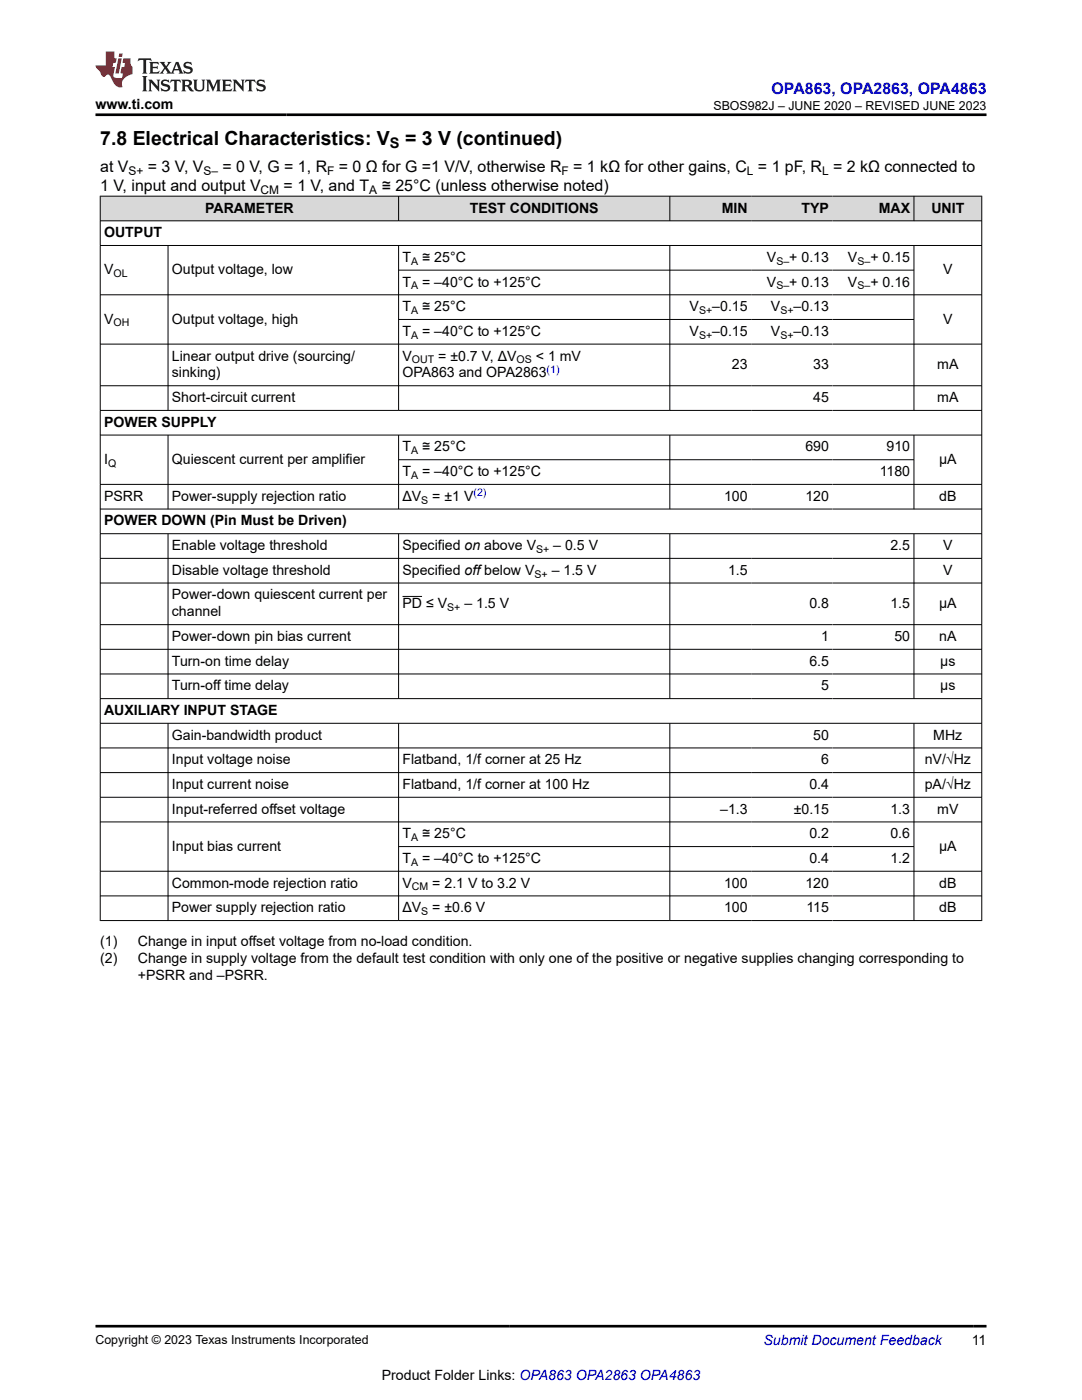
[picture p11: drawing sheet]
<svg xmlns="http://www.w3.org/2000/svg" width="216mm" height="279mm" viewBox="0 0 216 279" stroke-linecap="round" stroke-linejoin="round" font-family="sans-serif">
<defs><g id="words">
<g font-size="3.9">
<text x="20" y="28.8">7.8 Electrical Characteristics: V</text>
<text x="80.8" y="28.8">= 3 V (continued)</text>
</g>
<text font-size="3.2" fill="#00f" x="154" y="18.7">OPA863, OPA2863, OPA4863</text>
<g font-size="3.2">
<text x="20" y="34.3">at V</text>
<text x="29.5" y="34.3">= 3 V, V</text>
<text x="44.4" y="34.3">= 0 V, G = 1, R</text>
<text x="67.6" y="34.3">= 0 Ω for G =1 V/V, otherwise R</text>
<text x="114.4" y="34.3">= 1 kΩ for other gains, C = 1 pF, R = 2 kΩ connected to</text>
<text x="20" y="38.1">1 V, input and output V</text>
<text x="56.6" y="38.1">= 1 V, and T</text>
<text x="76.2" y="38.1">≅ 25°C (unless otherwise noted)</text>
</g>
<text font-size="2.9" x="77.8" y="29.6">S</text>
<g font-size="2.8">
<text x="19.1" y="21.8">www.ti.com</text>
<text x="20.8" y="47.3">OUTPUT</text>
<text x="40.9" y="42.4">PARAMETER</text>
<text x="93.7" y="42.4">TEST CONDITIONS</text>
<text x="144" y="42.4">MIN</text>
<text x="159.9" y="42.4">TYP</text>
<text x="175.3" y="42.4">MAX</text>
<text x="185.8" y="42.4">UNIT</text>
<text x="80.3" y="52.3">T</text>
<text x="84.2" y="52.3">≅ 25°C</text>
<text x="153" y="52.3">V</text>
<text x="157.5" y="52.3">+ 0.13</text>
<text x="169.2" y="52.3">V</text>
<text x="173.7" y="52.3">+ 0.15</text>
<text x="20.8" y="54.7">V</text>
<text x="34.3" y="54.7">Output voltage, low</text>
<text x="80.3" y="57.2">T</text>
<text x="84.2" y="57.2">= –40°C to +125°C</text>
<text x="153" y="57.2">V</text>
<text x="157.5" y="57.2">+ 0.13</text>
<text x="169.2" y="57.2">V</text>
<text x="173.7" y="57.2">+ 0.16</text>
<text x="188.2" y="54.7">V</text>
<text x="20.8" y="64.6">V</text>
<text x="34.3" y="64.6">Output voltage, high</text>
<text x="80.3" y="62.1">T</text>
<text x="84.2" y="62.1">≅ 25°C</text>
<text x="137.6" y="62.1">V</text>
<text x="142.1" y="62.1">–0.15</text>
<text x="153.8" y="62.1">V</text>
<text x="158.4" y="62.1">–0.13</text>
<text x="188.2" y="64.6">V</text>
<text x="34.3" y="72">Linear output drive (sourcing/</text>
<text x="80.3" y="67">T</text>
<text x="80.3" y="72">V</text>
<text x="84.2" y="67">= –40°C to +125°C</text>
<text x="87.4" y="72">= ±0.7 V, ΔV</text>
<text x="106.9" y="72">&lt; 1 mV</text>
<text x="137.6" y="67">V</text>
<text x="142.1" y="67">–0.15</text>
<text x="153.8" y="67">V</text>
<text x="158.4" y="67">–0.13</text>
<text x="34.3" y="75.3">sinking)</text>
<text x="80.3" y="75.3">OPA863 and OPA2863</text>
<text x="146.1" y="73.6">23</text>
<text x="162.3" y="73.6">33</text>
<text x="187" y="73.6">mA</text>
<text x="34.3" y="80.3">Short-circuit current</text>
<text x="162.3" y="80.3">45</text>
<text x="187" y="80.3">mA</text>
<text x="20.8" y="85.2">POWER SUPPLY</text>
<text x="20.8" y="92.6">I</text>
<text x="34.3" y="92.6">Quiescent current per amplifier</text>
<text x="80.3" y="90.1">T</text>
<text x="80.3" y="95">T</text>
<text x="84.2" y="90.1">≅ 25°C</text>
<text x="84.2" y="95">= –40°C to +125°C</text>
<text x="160.7" y="90.1">690</text>
<text x="175.5" y="95">1180</text>
<text x="176.9" y="90.1">910</text>
<text x="187.4" y="92.6">µA</text>
<text x="20.8" y="99.9">PSRR</text>
<text x="34.3" y="99.9">Power-supply rejection ratio</text>
<text x="80.3" y="99.9">ΔV</text>
<text x="86.3" y="99.9">= ±1 V</text>
<text x="144.5" y="99.9">100</text>
<text x="160.7" y="99.9">120</text>
<text x="187.4" y="99.9">dB</text>
<text x="20.8" y="104.9">POWER DOWN (Pin Must be Driven)</text>
<text x="34.3" y="109.8">Enable voltage threshold</text>
<text x="80.3" y="109.8">Specified on above V</text>
<text x="110.4" y="109.8">– 0.5 V</text>
<text x="177.7" y="109.8">2.5</text>
<text x="188.2" y="109.8">V</text>
<text x="34.3" y="114.7">Disable voltage threshold</text>
<text x="34.3" y="119.6">Power-down quiescent current per</text>
<text x="80.3" y="114.7">Specified offbelow V</text>
<text x="110.1" y="114.7">– 1.5 V</text>
<text x="145.3" y="114.7">1.5</text>
<text x="188.2" y="114.7">V</text>
<text x="34.3" y="123">channel</text>
<text x="80.3" y="121.3">PD ≤ V</text>
<text x="92.7" y="121.3">– 1.5 V</text>
<text x="161.5" y="121.3">0.8</text>
<text x="177.7" y="121.3">1.5</text>
<text x="187.4" y="121.3">µA</text>
<text x="34.3" y="127.9">Power-down pin bias current</text>
<text x="163.9" y="127.9">1</text>
<text x="178.5" y="127.9">50</text>
<text x="187.4" y="127.9">nA</text>
<text x="34.3" y="132.9">Turn-on time delay</text>
<text x="34.3" y="137.8">Turn-off time delay</text>
<text x="161.5" y="132.9">6.5</text>
<text x="163.9" y="137.8">5</text>
<text x="187.6" y="132.9">µs</text>
<text x="187.6" y="137.8">µs</text>
<text x="20.8" y="142.7">AUXILIARY INPUT STAGE</text>
<text x="34.3" y="147.6">Gain-bandwidth product</text>
<text x="162.3" y="147.6">50</text>
<text x="186.2" y="147.6">MHz</text>
<text x="34.3" y="152.5">Input voltage noise</text>
<text x="80.3" y="152.5">Flatband, 1/f corner at 25 Hz</text>
<text x="163.9" y="152.5">6</text>
<text x="184.5" y="152.5">nV/√Hz</text>
<text x="34.3" y="157.5">Input current noise</text>
<text x="80.3" y="157.5">Flatband, 1/f corner at 100 Hz</text>
<text x="161.5" y="157.5">0.4</text>
<text x="184.5" y="157.5">pA/√Hz</text>
<text x="34.3" y="162.4">Input-referred offset voltage</text>
<text x="80.3" y="167.3">T</text>
<text x="84.2" y="167.3">≅ 25°C</text>
<text x="143.7" y="162.4">–1.3</text>
<text x="158.4" y="162.4">±0.15</text>
<text x="161.5" y="167.3">0.2</text>
<text x="177.7" y="162.4">1.3</text>
<text x="177.7" y="167.3">0.6</text>
<text x="187" y="162.4">mV</text>
<text x="34.3" y="169.8">Input bias current</text>
<text x="80.3" y="172.2">T</text>
<text x="84.2" y="172.2">= –40°C to +125°C</text>
<text x="161.5" y="172.2">0.4</text>
<text x="177.7" y="172.2">1.2</text>
<text x="187.4" y="169.8">µA</text>
<text x="34.3" y="177.1">Common-mode rejection ratio</text>
<text x="80.3" y="177.1">V</text>
<text x="86.3" y="177.1">= 2.1 V to 3.2 V</text>
<text x="144.5" y="177.1">100</text>
<text x="160.7" y="177.1">120</text>
<text x="187.4" y="177.1">dB</text>
<text x="34.3" y="182.1">Power supply rejection ratio</text>
<text x="80.3" y="182.1">ΔV</text>
<text x="86.3" y="182.1">= ±0.6 V</text>
<text x="144.5" y="182.1">100</text>
<text x="160.9" y="182.1">115</text>
<text x="187.4" y="182.1">dB</text>
<text x="20" y="188.9">(1)</text>
<text x="27.5" y="188.9">Change in input offset voltage from no-load condition.</text>
<text x="20" y="192.3">(2)</text>
<text x="27.5" y="192.3">Change in supply voltage from the default test condition with only one of the positive or negative supplies changing corresponding to</text>
<text x="27.5" y="195.6">+PSRR and –PSRR.</text>
<text x="193.9" y="268.5">11</text>
<text x="76.2" y="275.3">Product Folder Links: OPA863 OPA2863 OPA4863</text>
</g>
<text font-size="2.8" fill="#00f" x="152.4" y="268.5">Submit Document Feedback</text>
<g font-size="2.5">
<text x="142.4" y="21.9">SBOS982J – JUNE 2020 – REVISED JUNE 2023</text>
<text x="19.1" y="268.2">Copyright © 2023 Texas Instruments Incorporated</text>
</g>
<g font-size="2.4">
<text x="25.6" y="34.9">S+</text>
<text x="40.6" y="34.9">S–</text>
<text x="65.3" y="34.9">F</text>
<text x="112.1" y="34.9">F</text>
<text x="149" y="34.9">L</text>
<text x="164" y="34.9">L</text>
<text x="52" y="38.7">CM</text>
<text x="73.7" y="38.7">A</text>
</g>
<g font-size="2.1">
<text x="82" y="52.8">A</text>
<text x="154.9" y="52.8">S–</text>
<text x="171.1" y="52.8">S–</text>
<text x="22.6" y="55.3">OL</text>
<text x="82" y="57.8">A</text>
<text x="154.9" y="57.8">S–</text>
<text x="171.1" y="57.8">S–</text>
<text x="22.6" y="65.1">OH</text>
<text x="82" y="62.7">A</text>
<text x="139.5" y="62.7">S+</text>
<text x="155.7" y="62.7">S+</text>
<text x="82" y="67.6">A</text>
<text x="139.5" y="67.6">S+</text>
<text x="155.7" y="67.6">S+</text>
<text x="82.2" y="72.5">OUT</text>
<text x="103.1" y="72.5">OS</text>
<text x="21.6" y="93.1">Q</text>
<text x="82" y="90.7">A</text>
<text x="82" y="95.6">A</text>
<text x="84.1" y="100.5">S</text>
<text x="107" y="110.4">S+</text>
<text x="106.7" y="115.3">S+</text>
<text x="89.2" y="121.9">S+</text>
<text x="82" y="167.9">A</text>
<text x="82" y="172.8">A</text>
<text x="82.2" y="177.7">CM</text>
<text x="84.1" y="182.6">S</text>
</g>
<g font-size="2.1" fill="#00f">
<text x="109.1" y="74.4">(1)</text>
<text x="94.5" y="99">(2)</text>
</g>
</g></defs>
<g fill="#d8d8d8">
<path d="M20 39.1h175.9v5h-175.9z" fill-rule="evenodd"/>
<path d="M20.1 39.2h59.4v4.8h-59.4z" fill-rule="evenodd"/>
<path d="M79.6 39.2h54v4.8h-54z" fill-rule="evenodd"/>
<path d="M133.7 39.2h16.2v4.8h-16.2z" fill-rule="evenodd"/>
<path d="M149.9 39.2h16.2v4.8h-16.2z" fill-rule="evenodd"/>
<path d="M166.1 39.2h16.2v4.8h-16.2z" fill-rule="evenodd"/>
<path d="M182.4 39.2h13.4v4.8h-13.4z" fill-rule="evenodd"/>
</g>
<g fill="none" stroke="#000" stroke-width=".2">
<path d="M19.9 39.1h176.1M20 39.1v144.7M79.5 39.1v5M133.7 39.1v5M182.4 39.1v5M195.9 39.1v144.7M19.9 44.1h176.1M19.9 49h176.1M19.9 58.8h176.1M33.5 49v33M79.5 49v33M79.5 53.9h102.9"/>
<path d="M133.7 49v33M182.4 49v33M19.9 68.7h176.1M19.9 77h176.1M79.5 63.8h102.9M19.9 81.9h176.1M19.9 86.8h176.1M19.9 96.7h176.1M33.5 86.8v14.9M79.5 86.8v14.9M79.5 91.7h102.9M133.7 86.8v14.9"/>
<path d="M182.4 86.8v14.9M19.9 101.6h176.1M19.9 106.5h176.1M19.9 111.4h176.1M19.9 116.4h176.1M33.5 106.5v33M79.5 106.5v33M80.3 119h3.9M133.7 106.5v33M182.4 106.5v33M19.9 124.7h176.1M19.9 129.6h176.1"/>
<path d="M19.9 134.5h176.1M19.9 139.4h176.1M19.9 144.3h176.1M19.9 149.3h176.1M19.9 154.2h176.1M19.9 159.1h176.1M33.5 144.3v39.5M79.5 144.3v39.5M133.7 144.3v39.5M182.4 144.3v39.5M19.9 164h176.1M19.9 173.9h176.1"/>
<path d="M19.9 178.8h176.1M79.5 169h102.9M19.9 183.7h176.1"/>
</g>
<path d="M27.7 11.6l-.2 .6 .5-.2h.6v.1v2.2l-.2 .4h1l-.2-.4v-2.2v-.1h.5l.5 .2-.1-.6zM29.8 12.4l.2 .3v1.6l-.2 .4h1.9l.1-.6a1.08 1.08 0 0 1-1.3 .2v-.7h.6l.4 .2v-.7l-.4 .2h-.6v-.5l.2-.2a1 1 0 0 1 1 .3l-.1-.5zM31.8 12.4l1 1.1-1 1.2h.9l-.2-.2 .4-.8 .5 .8-.2 .2h1.6l-.2-.2 .1-.5h1l.1 .5-.1 .2h.9l-.2-.4-.8-1.9h-.5l-1 2.1-.8-1.1 .9-1h-.8l.2 .2-.5 .6-.3-.6 .1-.2zM35.2 12.8l.4 1h-.8zM36.8 12.5a.65 .65 0 0 0-.2 .7 .65 .65 0 0 0 .6 .5l.7 .1 .1 .3a.79 .79 0 0 1-.7 .4 .79 .79 0 0 1-.7-.5l.1 .7 .2-.1a.93 .93 0 0 0 1.1 0 .93 .93 0 0 0 .4-.9 1.46 1.46 0 0 0-1.2-.6l-.1-.3a1.09 1.09 0 0 1 1.2 .2l-.2-.6-.1 .1-.6-.2zM28.4 15.2l.2 .4v2.2l-.2 .4h1l-.2-.4v-2.2l.2-.4zM29.6 15.9l.2 .4v1.5l-.2 .4h.8l-.3-.4v-1.3l1.7 1.8v-2l.2-.4h-.8l.2 .2 .1 1.1-1.2-1.3zM32.3 16a.65 .65 0 0 0-.2 .8 .65 .65 0 0 0 .7 .4l.6 .2 .1 .2a.79 .79 0 0 1-.7 .4 .79 .79 0 0 1-.7-.5l.1 .7 .2-.1a.93 .93 0 0 0 1.1 .1 .93 .93 0 0 0 .4-1 1.46 1.46 0 0 0-1.2-.5l-.1-.4a1.09 1.09 0 0 1 1.2 .2l-.2-.6-.1 .1-.6-.1zM34.1 15.9l-.1 .6a.63 .63 0 0 1 .7-.3l.1 1.6-.3 .4h1l-.2-.4v-1.6a.66 .66 0 0 1 .8 .3l-.1-.6zM36.2 15.9l.2 .4v1.5l-.2 .4h.9l-.2-.2v-.7h.5l.1 .2a.79 .79 0 0 0 1.2 .6l-1-.9a.61 .61 0 0 0 .6-.6 .61 .61 0 0 0-.5-.7zM36.9 16.2h.2a.47 .47 0 0 1 .5 .1 .47 .47 0 0 1 .1 .5l-.2 .1-.6 .1zM38.5 15.9l.2 .2a2.27 2.27 0 0 0 .4 2 1.04 1.04 0 0 0 1.7-.7v-1.3l.2-.2h-.8l.2 .4v1.1a.6 .6 0 0 1-.6 .6 .6 .6 0 0 1-.6-.6v-1.1l.3-.4zM41.1 15.9l.2 .4v1.5l-.2 .4h.7l-.2-.4v-1.4l.9 1.9 .8-1.9v1.4l-.2 .4h1l-.3-.4v-1.5l.3-.4h-.8l-.7 1.5-.7-1.5zM44.3 15.9l.2 .4v1.5l-.2 .4h1.9l.1-.6a1.09 1.09 0 0 1-1.3 .2v-.7h.6l.4 .2v-.6l-.4 .2h-.6v-.6l.2-.1a1.01 1.01 0 0 1 1 .3l-.1-.6zM46.4 15.9l.3 .4v1.5l-.3 .4h.8l-.2-.4v-1.3l1.6 1.8v-2l.2-.4h-.7l.2 .2v1.1l-1.2-1.3zM49 15.9l-.1 .6a.63 .63 0 0 1 .8-.3v1.6l-.3 .4h1l-.2-.4v-1.6a.66 .66 0 0 1 .8 .3l-.1-.6zM51.4 16a.65 .65 0 0 0-.2 .8 .65 .65 0 0 0 .6 .4l.6 .2 .2 .2a.79 .79 0 0 1-.8 .4 .79 .79 0 0 1-.6-.5l.1 .7 .2-.1a.93 .93 0 0 0 1 .1 .93 .93 0 0 0 .5-1 1.46 1.46 0 0 0-1.3-.5l-.1-.4a1.09 1.09 0 0 1 1.3 .2l-.2-.6-.2 .1-.5-.1z" fill="#231f20"/>
<path d="M21.1 10.3v2.7h-2.1l.1 .4 .9 1a.95 .95 0 0 0 .9 .9 .59 .59 0 0 1 .6-.4 .59 .59 0 0 1 .5 .3l.4 .8a1.59 1.59 0 0 0 2.1 1.4 1.61 1.61 0 0 1 1-2.3l1-.3-.1-1.5a1.59 1.59 0 0 1-.4-1.7h-1.4l-.2 .9h.5l-.1 .9h-.5l-.2 .9v.3l.4 .1-.2 .9h-.6a.73 .73 0 0 1-1.1-.7l.3-1.5h-.5l.2-.9h.5l.2-.9h-.5v-1.3zM23.6 11.6l-.6 3.1h.7l.6-3.1zM23.8 10.7l-.1 .6h.7l.1-.6z" fill="#ed1c24"/>
<path d="M19.1 22.9h177.8M19.1 264.7h177.8" fill="none" stroke="#000" stroke-width=".53"/>
<use href="#words"/>
</svg>
